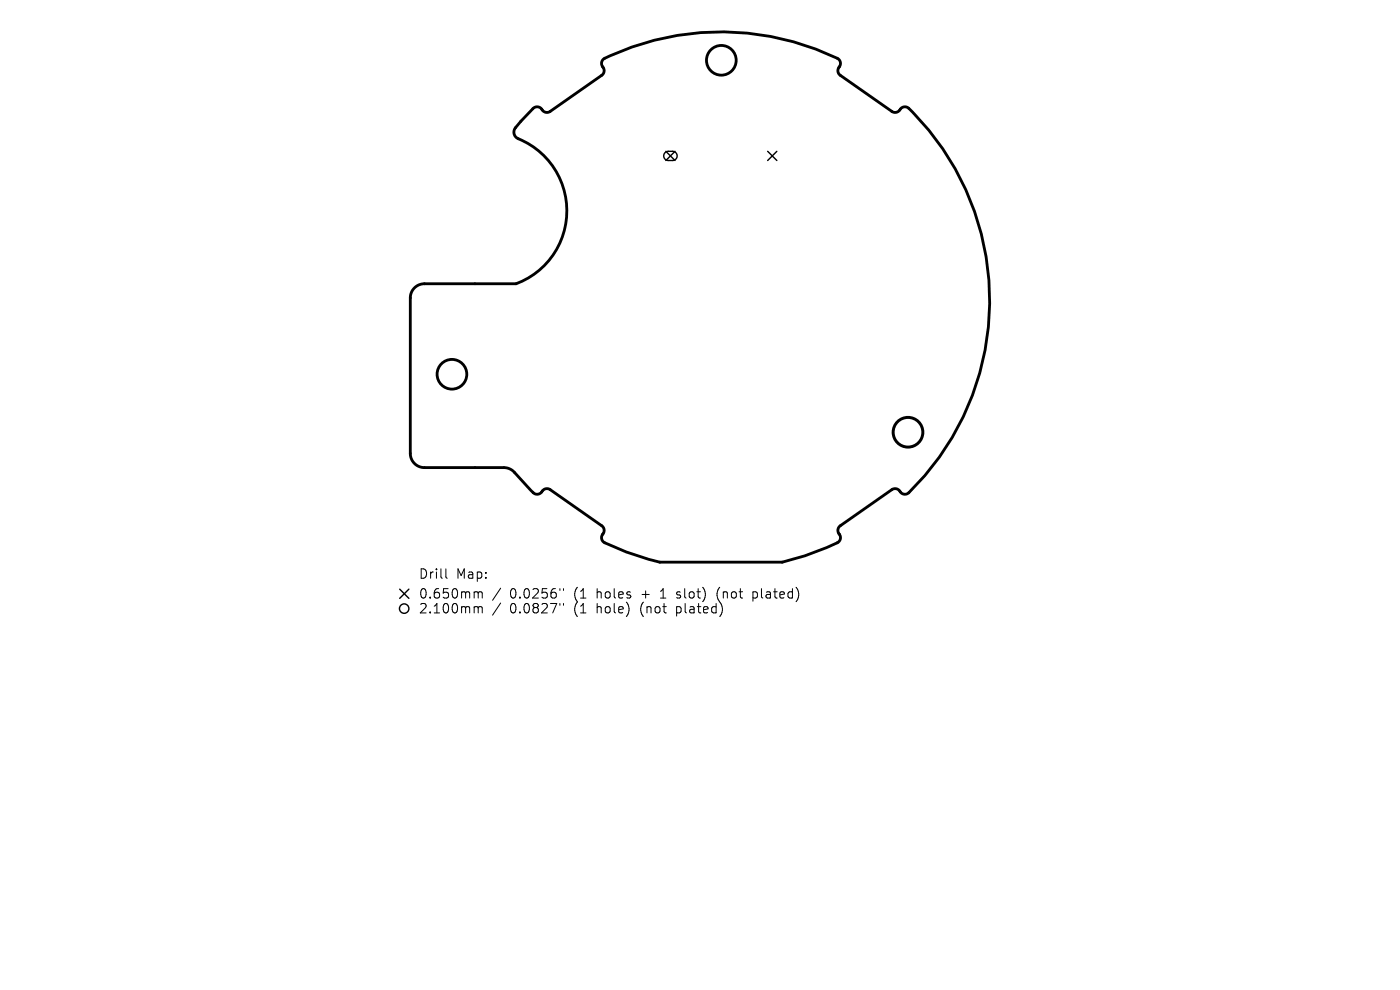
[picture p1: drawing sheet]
<svg xmlns="http://www.w3.org/2000/svg" width="297mm" height="210mm" viewBox="0 0 297 210" stroke-linecap="round" stroke-linejoin="round" font-family="sans-serif">
<defs><g id="words">
<g font-size="2.8">
<text x="88.7" y="123.1">Drill</text>
<text x="96.8" y="123.1">Map:</text>
<text x="88.7" y="127.3">0.650mm</text>
<text x="88.7" y="130.4">2.100mm</text>
<text x="108.2" y="127.3">0.0256&quot;</text>
<text x="108.2" y="130.4">0.0827&quot;</text>
<text x="121.9" y="127.3">(1</text>
<text x="121.9" y="130.4">(1</text>
<text x="126.9" y="127.3">holes</text>
<text x="126.9" y="130.4">hole)</text>
<text x="136.3" y="130.4">(not</text>
<text x="136.6" y="127.3">+</text>
<text x="140.8" y="127.3">1</text>
<text x="144.1" y="130.4">plated)</text>
<text x="144.4" y="127.3">slot)</text>
<text x="153.1" y="127.3">(not</text>
<text x="160.9" y="127.3">plated)</text>
</g>
</g></defs>
<g fill="none" stroke="#000" stroke-width=".6">
<path d="M113.1 23a1.33 1.33 0 0 1 2.1 .6 1.2 1.2 0 0 0 1.5 0l11-7.7a1.39 1.39 0 0 0 0-2 1.2 1.2 0 0 1 .6-1.5 56.2 56.2 0 0 1 49.7 .3 1.53 1.53 0 0 1-.2 2v.7l.5 .6 10.9 7.6a1.36 1.36 0 0 0 2-.7 1.2 1.2 0 0 1 1.6 .1 56.8 56.8 0 0 1-.4 81.8 1.54 1.54 0 0 1-1.8-.9l-.6-.2-.7 .1-11 7.7a1.37 1.37 0 0 0-.1 2.1 1.2 1.2 0 0 1-.6 1.5l-2.2 1.1-4.7 1.7-4.8 1.4h-25.9a55.6 55.6 0 0 1-11.9-4.3 1.37 1.37 0 0 1 0-2.1 1.2 1.2 0 0 0-.4-1.4l-11.1-7.7a1.39 1.39 0 0 0-1.9 .8 1.2 1.2 0 0 1-1.6-.1l-3.9-4.2a3 3 0 0 0-2.3-1.1h-16.9a3 3 0 0 1-3-3l.1-33.3a3 3 0 0 1 2.9-2.7h19.5l1.3-.6a16.6 16.6 0 0 0 9.4-15.6 16.6 16.6 0 0 0-10.6-14.8 1.5 1.5 0 0 1-.3-2.1z"/>
<circle cx="153" cy="12.8" r="3.1"/>
<circle cx="95.9" cy="79.4" r="3.1"/>
</g>
<g fill="none" stroke="#000" stroke-width=".3">
<path d="M141.1 32.4l.5-.3h1.1a.97 .97 0 0 1 1 1 .97 .97 0 0 1-1 .9h-.9a.98 .98 0 0 1-.9-.6 .98 .98 0 0 1 .2-1zM141.3 32.1l1.9 1.9M143.2 32.1l-1.9 1.9M162.9 32.1l1.9 1.9M164.8 32.1l-1.9 1.9M84.8 125l1.9 1.9M86.7 125l-1.9 1.9"/>
<circle cx="85.7" cy="129.1" r="1"/>
</g>
<circle cx="192.6" cy="91.7" r="3.1" fill="none" stroke="#000" stroke-width=".63"/>
<g fill="none" stroke="#000" stroke-width=".21">
<path d="M94.6 120.7v1.7l.3 .3M100.9 125.5l.5 .1v.2M100.9 128.7l.5 .1v.2M101.4 125.8l.3-.3 .5 .1 .1 1.3M101.4 125.8v1.1M101.4 129v1M101.4 129l.3-.3 .5 .1 .1 1.2M106.2 124.8l-1.7 2.5M106.2 127.9l-1.7 2.6M118.8 124.9v.3M118.8 128v.4M119.5 124.9v.3"/>
<path d="M119.5 128v.4M143.5 126.8l.2 .1M143.6 125.6v.5M152.4 125l-.3 .9 .3 1.3M159.7 125.5v2M159.7 126.8l.6 .1M160.3 125.5l-.6 .1"/>
</g>
<use href="#words"/>
</svg>
